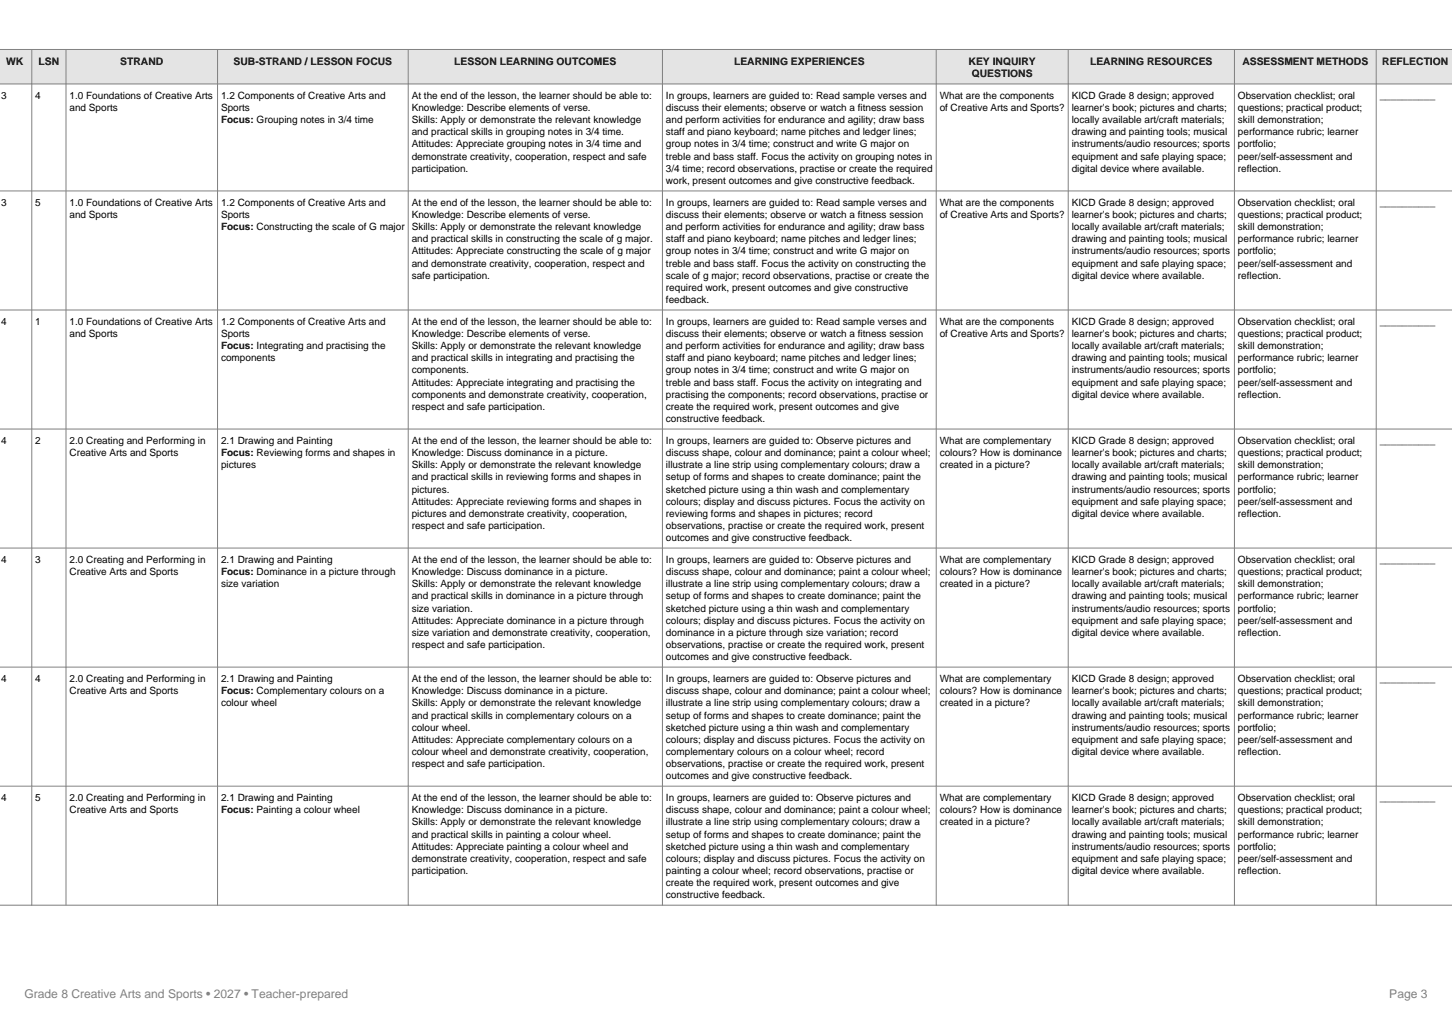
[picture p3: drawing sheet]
<svg xmlns="http://www.w3.org/2000/svg" width="297mm" height="210mm" viewBox="0 0 297 210" stroke-linecap="round" stroke-linejoin="round" font-family="sans-serif">
<defs><g id="words">
<g font-size="2.5" fill="#808080">
<text x="5" y="204">Grade 8 Creative Arts and Sports • 2027 • Teacher-prepared</text>
<text x="284.2" y="204">Page 3</text>
</g>
<g font-size="2.1">
<text x="1.2" y="13.3">WK</text>
<text x="7.9" y="13.3">LSN</text>
<text x="24.6" y="13.3">STRAND</text>
<text x="47.8" y="13.3">SUB-STRAND / LESSON FOCUS</text>
<text x="92.9" y="13.3">LESSON LEARNING OUTCOMES</text>
<text x="150.2" y="13.3">LEARNING EXPERIENCES</text>
<text x="198.1" y="13.3">KEY INQUIRY</text>
<text x="198.8" y="15.8">QUESTIONS</text>
<text x="223" y="13.3">LEARNING RESOURCES</text>
<text x="254.1" y="13.3">ASSESSMENT METHODS</text>
<text x="282.7" y="13.3">REFLECTION</text>
</g>
<g font-size="2">
<text x=".2" y="20.3">3</text>
<text x="7.2" y="20.3">4</text>
<text x="14.2" y="20.3">1.0 Foundations of Creative Arts</text>
<text x="14.2" y="22.7">and Sports</text>
<text x="45.2" y="20.3">1.2 Components of Creative Arts and</text>
<text x="45.2" y="22.7">Sports</text>
<text x="84.2" y="20.3">At the end of the lesson, the learner should be able to:</text>
<text x="84.2" y="22.7">Knowledge: Describe elements of verse.</text>
<text x="136.2" y="20.3">In groups, learners are guided to: Read sample verses and</text>
<text x="136.2" y="22.7">discuss their elements; observe or watch a fitness session</text>
<text x="192.2" y="20.3">What are the components</text>
<text x="192.2" y="22.7">of Creative Arts and Sports?</text>
<text x="219.2" y="20.3">KICD Grade 8 design; approved</text>
<text x="219.2" y="22.7">learner's book; pictures and charts;</text>
<text x="253.2" y="20.3">Observation checklist; oral</text>
<text x="253.2" y="22.7">questions; practical product;</text>
<text x="282.2" y="20.3">__________</text>
<text x="45.2" y="25.2">Focus: Grouping notes in 3/4 time</text>
<text x="84.2" y="25.2">Skills: Apply or demonstrate the relevant knowledge</text>
<text x="84.2" y="27.7">and practical skills in grouping notes in 3/4 time.</text>
<text x="136.2" y="25.2">and perform activities for endurance and agility; draw bass</text>
<text x="136.2" y="27.7">staff and piano keyboard; name pitches and ledger lines;</text>
<text x="219.2" y="25.2">locally available art/craft materials;</text>
<text x="219.2" y="27.7">drawing and painting tools; musical</text>
<text x="253.2" y="25.2">skill demonstration;</text>
<text x="253.2" y="27.7">performance rubric; learner</text>
<text x="84.2" y="30.2">Attitudes: Appreciate grouping notes in 3/4 time and</text>
<text x="84.2" y="32.6">demonstrate creativity, cooperation, respect and safe</text>
<text x="84.2" y="35.1">participation.</text>
<text x="136.2" y="30.2">group notes in 3/4 time; construct and write G major on</text>
<text x="136.2" y="32.6">treble and bass staff. Focus the activity on grouping notes in</text>
<text x="136.2" y="35.1">3/4 time; record observations, practise or create the required</text>
<text x="219.2" y="30.2">instruments/audio resources; sports</text>
<text x="219.2" y="32.6">equipment and safe playing space;</text>
<text x="219.2" y="35.1">digital device where available.</text>
<text x="253.2" y="30.2">portfolio;</text>
<text x="253.2" y="32.6">peer/self-assessment and</text>
<text x="253.2" y="35.1">reflection.</text>
<text x="136.2" y="37.6">work, present outcomes and give constructive feedback.</text>
<text x=".2" y="42.1">3</text>
<text x="7.2" y="42.1">5</text>
<text x="14.2" y="42.1">1.0 Foundations of Creative Arts</text>
<text x="14.2" y="44.6">and Sports</text>
<text x="45.2" y="42.1">1.2 Components of Creative Arts and</text>
<text x="45.2" y="44.6">Sports</text>
<text x="45.2" y="47.1">Focus: Constructing the scale of G major</text>
<text x="84.2" y="42.1">At the end of the lesson, the learner should be able to:</text>
<text x="84.2" y="44.6">Knowledge: Describe elements of verse.</text>
<text x="84.2" y="47.1">Skills: Apply or demonstrate the relevant knowledge</text>
<text x="136.2" y="42.1">In groups, learners are guided to: Read sample verses and</text>
<text x="136.2" y="44.6">discuss their elements; observe or watch a fitness session</text>
<text x="136.2" y="47.1">and perform activities for endurance and agility; draw bass</text>
<text x="192.2" y="42.1">What are the components</text>
<text x="192.2" y="44.6">of Creative Arts and Sports?</text>
<text x="219.2" y="42.1">KICD Grade 8 design; approved</text>
<text x="219.2" y="44.6">learner's book; pictures and charts;</text>
<text x="219.2" y="47.1">locally available art/craft materials;</text>
<text x="253.2" y="42.1">Observation checklist; oral</text>
<text x="253.2" y="44.6">questions; practical product;</text>
<text x="253.2" y="47.1">skill demonstration;</text>
<text x="282.2" y="42.1">__________</text>
<text x="84.2" y="49.6">and practical skills in constructing the scale of g major.</text>
<text x="84.2" y="52">Attitudes: Appreciate constructing the scale of g major</text>
<text x="136.2" y="49.6">staff and piano keyboard; name pitches and ledger lines;</text>
<text x="136.2" y="52">group notes in 3/4 time; construct and write G major on</text>
<text x="219.2" y="49.6">drawing and painting tools; musical</text>
<text x="219.2" y="52">instruments/audio resources; sports</text>
<text x="253.2" y="49.6">performance rubric; learner</text>
<text x="253.2" y="52">portfolio;</text>
<text x="84.2" y="54.5">and demonstrate creativity, cooperation, respect and</text>
<text x="84.2" y="57">safe participation.</text>
<text x="136.2" y="54.5">treble and bass staff. Focus the activity on constructing the</text>
<text x="136.2" y="57">scale of g major; record observations, practise or create the</text>
<text x="136.2" y="59.4">required work, present outcomes and give constructive</text>
<text x="219.2" y="54.5">equipment and safe playing space;</text>
<text x="219.2" y="57">digital device where available.</text>
<text x="253.2" y="54.5">peer/self-assessment and</text>
<text x="253.2" y="57">reflection.</text>
<text x="136.2" y="61.9">feedback.</text>
<text x=".2" y="66.5">4</text>
<text x="7.2" y="66.5">1</text>
<text x="14.2" y="66.5">1.0 Foundations of Creative Arts</text>
<text x="14.2" y="69">and Sports</text>
<text x="45.2" y="66.5">1.2 Components of Creative Arts and</text>
<text x="45.2" y="69">Sports</text>
<text x="45.2" y="71.4">Focus: Integrating and practising the</text>
<text x="84.2" y="66.5">At the end of the lesson, the learner should be able to:</text>
<text x="84.2" y="69">Knowledge: Describe elements of verse.</text>
<text x="84.2" y="71.4">Skills: Apply or demonstrate the relevant knowledge</text>
<text x="136.2" y="66.5">In groups, learners are guided to: Read sample verses and</text>
<text x="136.2" y="69">discuss their elements; observe or watch a fitness session</text>
<text x="136.2" y="71.4">and perform activities for endurance and agility; draw bass</text>
<text x="192.2" y="66.5">What are the components</text>
<text x="192.2" y="69">of Creative Arts and Sports?</text>
<text x="219.2" y="66.5">KICD Grade 8 design; approved</text>
<text x="219.2" y="69">learner's book; pictures and charts;</text>
<text x="219.2" y="71.4">locally available art/craft materials;</text>
<text x="253.2" y="66.5">Observation checklist; oral</text>
<text x="253.2" y="69">questions; practical product;</text>
<text x="253.2" y="71.4">skill demonstration;</text>
<text x="282.2" y="66.5">__________</text>
<text x="45.2" y="73.9">components</text>
<text x="84.2" y="73.9">and practical skills in integrating and practising the</text>
<text x="84.2" y="76.4">components.</text>
<text x="136.2" y="73.9">staff and piano keyboard; name pitches and ledger lines;</text>
<text x="136.2" y="76.4">group notes in 3/4 time; construct and write G major on</text>
<text x="219.2" y="73.9">drawing and painting tools; musical</text>
<text x="219.2" y="76.4">instruments/audio resources; sports</text>
<text x="253.2" y="73.9">performance rubric; learner</text>
<text x="253.2" y="76.4">portfolio;</text>
<text x="84.2" y="78.8">Attitudes: Appreciate integrating and practising the</text>
<text x="84.2" y="81.3">components and demonstrate creativity, cooperation,</text>
<text x="84.2" y="83.8">respect and safe participation.</text>
<text x="136.2" y="78.8">treble and bass staff. Focus the activity on integrating and</text>
<text x="136.2" y="81.3">practising the components; record observations, practise or</text>
<text x="136.2" y="83.8">create the required work, present outcomes and give</text>
<text x="219.2" y="78.8">equipment and safe playing space;</text>
<text x="219.2" y="81.3">digital device where available.</text>
<text x="253.2" y="78.8">peer/self-assessment and</text>
<text x="253.2" y="81.3">reflection.</text>
<text x="136.2" y="86.2">constructive feedback.</text>
<text x=".2" y="90.8">4</text>
<text x="7.2" y="90.8">2</text>
<text x="14.2" y="90.8">2.0 Creating and Performing in</text>
<text x="14.2" y="93.3">Creative Arts and Sports</text>
<text x="45.2" y="90.8">2.1 Drawing and Painting</text>
<text x="45.2" y="93.3">Focus: Reviewing forms and shapes in</text>
<text x="45.2" y="95.8">pictures</text>
<text x="84.2" y="90.8">At the end of the lesson, the learner should be able to:</text>
<text x="84.2" y="93.3">Knowledge: Discuss dominance in a picture.</text>
<text x="84.2" y="95.8">Skills: Apply or demonstrate the relevant knowledge</text>
<text x="136.2" y="90.8">In groups, learners are guided to: Observe pictures and</text>
<text x="136.2" y="93.3">discuss shape, colour and dominance; paint a colour wheel;</text>
<text x="136.2" y="95.8">illustrate a line strip using complementary colours; draw a</text>
<text x="192.2" y="90.8">What are complementary</text>
<text x="192.2" y="93.3">colours? How is dominance</text>
<text x="192.2" y="95.8">created in a picture?</text>
<text x="219.2" y="90.8">KICD Grade 8 design; approved</text>
<text x="219.2" y="93.3">learner's book; pictures and charts;</text>
<text x="219.2" y="95.8">locally available art/craft materials;</text>
<text x="253.2" y="90.8">Observation checklist; oral</text>
<text x="253.2" y="93.3">questions; practical product;</text>
<text x="253.2" y="95.8">skill demonstration;</text>
<text x="282.2" y="90.8">__________</text>
<text x="84.2" y="98.2">and practical skills in reviewing forms and shapes in</text>
<text x="84.2" y="100.7">pictures.</text>
<text x="136.2" y="98.2">setup of forms and shapes to create dominance; paint the</text>
<text x="136.2" y="100.7">sketched picture using a thin wash and complementary</text>
<text x="219.2" y="98.2">drawing and painting tools; musical</text>
<text x="219.2" y="100.7">instruments/audio resources; sports</text>
<text x="253.2" y="98.2">performance rubric; learner</text>
<text x="253.2" y="100.7">portfolio;</text>
<text x="84.2" y="103.2">Attitudes: Appreciate reviewing forms and shapes in</text>
<text x="84.2" y="105.6">pictures and demonstrate creativity, cooperation,</text>
<text x="136.2" y="103.2">colours; display and discuss pictures. Focus the activity on</text>
<text x="136.2" y="105.6">reviewing forms and shapes in pictures; record</text>
<text x="219.2" y="103.2">equipment and safe playing space;</text>
<text x="219.2" y="105.6">digital device where available.</text>
<text x="253.2" y="103.2">peer/self-assessment and</text>
<text x="253.2" y="105.6">reflection.</text>
<text x="84.2" y="108.1">respect and safe participation.</text>
<text x="136.2" y="108.1">observations, practise or create the required work, present</text>
<text x="136.2" y="110.6">outcomes and give constructive feedback.</text>
<text x=".2" y="115.2">4</text>
<text x="7.2" y="115.2">3</text>
<text x="14.2" y="115.2">2.0 Creating and Performing in</text>
<text x="14.2" y="117.6">Creative Arts and Sports</text>
<text x="45.2" y="115.2">2.1 Drawing and Painting</text>
<text x="45.2" y="117.6">Focus: Dominance in a picture through</text>
<text x="84.2" y="115.2">At the end of the lesson, the learner should be able to:</text>
<text x="84.2" y="117.6">Knowledge: Discuss dominance in a picture.</text>
<text x="136.2" y="115.2">In groups, learners are guided to: Observe pictures and</text>
<text x="136.2" y="117.6">discuss shape, colour and dominance; paint a colour wheel;</text>
<text x="192.2" y="115.2">What are complementary</text>
<text x="192.2" y="117.6">colours? How is dominance</text>
<text x="219.2" y="115.2">KICD Grade 8 design; approved</text>
<text x="219.2" y="117.6">learner's book; pictures and charts;</text>
<text x="253.2" y="115.2">Observation checklist; oral</text>
<text x="253.2" y="117.6">questions; practical product;</text>
<text x="282.2" y="115.2">__________</text>
<text x="45.2" y="120.1">size variation</text>
<text x="84.2" y="120.1">Skills: Apply or demonstrate the relevant knowledge</text>
<text x="84.2" y="122.6">and practical skills in dominance in a picture through</text>
<text x="84.2" y="125.1">size variation.</text>
<text x="136.2" y="120.1">illustrate a line strip using complementary colours; draw a</text>
<text x="136.2" y="122.6">setup of forms and shapes to create dominance; paint the</text>
<text x="136.2" y="125.1">sketched picture using a thin wash and complementary</text>
<text x="192.2" y="120.1">created in a picture?</text>
<text x="219.2" y="120.1">locally available art/craft materials;</text>
<text x="219.2" y="122.6">drawing and painting tools; musical</text>
<text x="219.2" y="125.1">instruments/audio resources; sports</text>
<text x="253.2" y="120.1">skill demonstration;</text>
<text x="253.2" y="122.6">performance rubric; learner</text>
<text x="253.2" y="125.1">portfolio;</text>
<text x="84.2" y="127.5">Attitudes: Appreciate dominance in a picture through</text>
<text x="84.2" y="130">size variation and demonstrate creativity, cooperation,</text>
<text x="136.2" y="127.5">colours; display and discuss pictures. Focus the activity on</text>
<text x="136.2" y="130">dominance in a picture through size variation; record</text>
<text x="219.2" y="127.5">equipment and safe playing space;</text>
<text x="219.2" y="130">digital device where available.</text>
<text x="253.2" y="127.5">peer/self-assessment and</text>
<text x="253.2" y="130">reflection.</text>
<text x="84.2" y="132.5">respect and safe participation.</text>
<text x="136.2" y="132.5">observations, practise or create the required work, present</text>
<text x="136.2" y="134.9">outcomes and give constructive feedback.</text>
<text x=".2" y="139.5">4</text>
<text x="7.2" y="139.5">4</text>
<text x="14.2" y="139.5">2.0 Creating and Performing in</text>
<text x="14.2" y="142">Creative Arts and Sports</text>
<text x="45.2" y="139.5">2.1 Drawing and Painting</text>
<text x="45.2" y="142">Focus: Complementary colours on a</text>
<text x="84.2" y="139.5">At the end of the lesson, the learner should be able to:</text>
<text x="84.2" y="142">Knowledge: Discuss dominance in a picture.</text>
<text x="136.2" y="139.5">In groups, learners are guided to: Observe pictures and</text>
<text x="136.2" y="142">discuss shape, colour and dominance; paint a colour wheel;</text>
<text x="192.2" y="139.5">What are complementary</text>
<text x="192.2" y="142">colours? How is dominance</text>
<text x="219.2" y="139.5">KICD Grade 8 design; approved</text>
<text x="219.2" y="142">learner's book; pictures and charts;</text>
<text x="253.2" y="139.5">Observation checklist; oral</text>
<text x="253.2" y="142">questions; practical product;</text>
<text x="282.2" y="139.5">__________</text>
<text x="45.2" y="144.5">colour wheel</text>
<text x="84.2" y="144.5">Skills: Apply or demonstrate the relevant knowledge</text>
<text x="84.2" y="146.9">and practical skills in complementary colours on a</text>
<text x="84.2" y="149.4">colour wheel.</text>
<text x="136.2" y="144.5">illustrate a line strip using complementary colours; draw a</text>
<text x="136.2" y="146.9">setup of forms and shapes to create dominance; paint the</text>
<text x="136.2" y="149.4">sketched picture using a thin wash and complementary</text>
<text x="192.2" y="144.5">created in a picture?</text>
<text x="219.2" y="144.5">locally available art/craft materials;</text>
<text x="219.2" y="146.9">drawing and painting tools; musical</text>
<text x="219.2" y="149.4">instruments/audio resources; sports</text>
<text x="253.2" y="144.5">skill demonstration;</text>
<text x="253.2" y="146.9">performance rubric; learner</text>
<text x="253.2" y="149.4">portfolio;</text>
<text x="84.2" y="151.9">Attitudes: Appreciate complementary colours on a</text>
<text x="84.2" y="154.3">colour wheel and demonstrate creativity, cooperation,</text>
<text x="136.2" y="151.9">colours; display and discuss pictures. Focus the activity on</text>
<text x="136.2" y="154.3">complementary colours on a colour wheel; record</text>
<text x="219.2" y="151.9">equipment and safe playing space;</text>
<text x="219.2" y="154.3">digital device where available.</text>
<text x="253.2" y="151.9">peer/self-assessment and</text>
<text x="253.2" y="154.3">reflection.</text>
<text x="84.2" y="156.8">respect and safe participation.</text>
<text x="136.2" y="156.8">observations, practise or create the required work, present</text>
<text x="136.2" y="159.3">outcomes and give constructive feedback.</text>
<text x=".2" y="163.9">4</text>
<text x="7.2" y="163.9">5</text>
<text x="14.2" y="163.9">2.0 Creating and Performing in</text>
<text x="14.2" y="166.3">Creative Arts and Sports</text>
<text x="45.2" y="163.9">2.1 Drawing and Painting</text>
<text x="45.2" y="166.3">Focus: Painting a colour wheel</text>
<text x="84.2" y="163.9">At the end of the lesson, the learner should be able to:</text>
<text x="84.2" y="166.3">Knowledge: Discuss dominance in a picture.</text>
<text x="136.2" y="163.9">In groups, learners are guided to: Observe pictures and</text>
<text x="136.2" y="166.3">discuss shape, colour and dominance; paint a colour wheel;</text>
<text x="192.2" y="163.9">What are complementary</text>
<text x="192.2" y="166.3">colours? How is dominance</text>
<text x="219.2" y="163.9">KICD Grade 8 design; approved</text>
<text x="219.2" y="166.3">learner's book; pictures and charts;</text>
<text x="253.2" y="163.9">Observation checklist; oral</text>
<text x="253.2" y="166.3">questions; practical product;</text>
<text x="282.2" y="163.9">__________</text>
<text x="84.2" y="168.8">Skills: Apply or demonstrate the relevant knowledge</text>
<text x="84.2" y="171.3">and practical skills in painting a colour wheel.</text>
<text x="84.2" y="173.7">Attitudes: Appreciate painting a colour wheel and</text>
<text x="136.2" y="168.8">illustrate a line strip using complementary colours; draw a</text>
<text x="136.2" y="171.3">setup of forms and shapes to create dominance; paint the</text>
<text x="136.2" y="173.7">sketched picture using a thin wash and complementary</text>
<text x="192.2" y="168.8">created in a picture?</text>
<text x="219.2" y="168.8">locally available art/craft materials;</text>
<text x="219.2" y="171.3">drawing and painting tools; musical</text>
<text x="219.2" y="173.7">instruments/audio resources; sports</text>
<text x="253.2" y="168.8">skill demonstration;</text>
<text x="253.2" y="171.3">performance rubric; learner</text>
<text x="253.2" y="173.7">portfolio;</text>
<text x="84.2" y="176.2">demonstrate creativity, cooperation, respect and safe</text>
<text x="84.2" y="178.7">participation.</text>
<text x="136.2" y="176.2">colours; display and discuss pictures. Focus the activity on</text>
<text x="136.2" y="178.7">painting a colour wheel; record observations, practise or</text>
<text x="219.2" y="176.2">equipment and safe playing space;</text>
<text x="219.2" y="178.7">digital device where available.</text>
<text x="253.2" y="176.2">peer/self-assessment and</text>
<text x="253.2" y="178.7">reflection.</text>
<text x="136.2" y="181.1">create the required work, present outcomes and give</text>
<text x="136.2" y="183.6">constructive feedback.</text>
</g>
</g></defs>
<path d="M-.1 10.1h297.2v7.1h-297.2z" fill-rule="evenodd" fill="#dce6f1"/>
<g fill="none" stroke="#808080" stroke-width=".2">
<path d="M0 10.1h297.1M0 17.2h297.1M6.5 10.1v175M13.5 10.1v175M44.5 10.1v175M83.5 10.1v175M135.5 10.1v175M191.5 10.1v175M218.5 10.1v175M252.5 10.1v175M281.5 10.1v175M0 39h297.1"/>
<path d="M0 63.4h297.1M0 87.7h297.1M0 112.1h297.1M0 136.4h297.1M0 160.8h297.1M0 185.1h297.1"/>
</g>
<use href="#words"/>
</svg>
